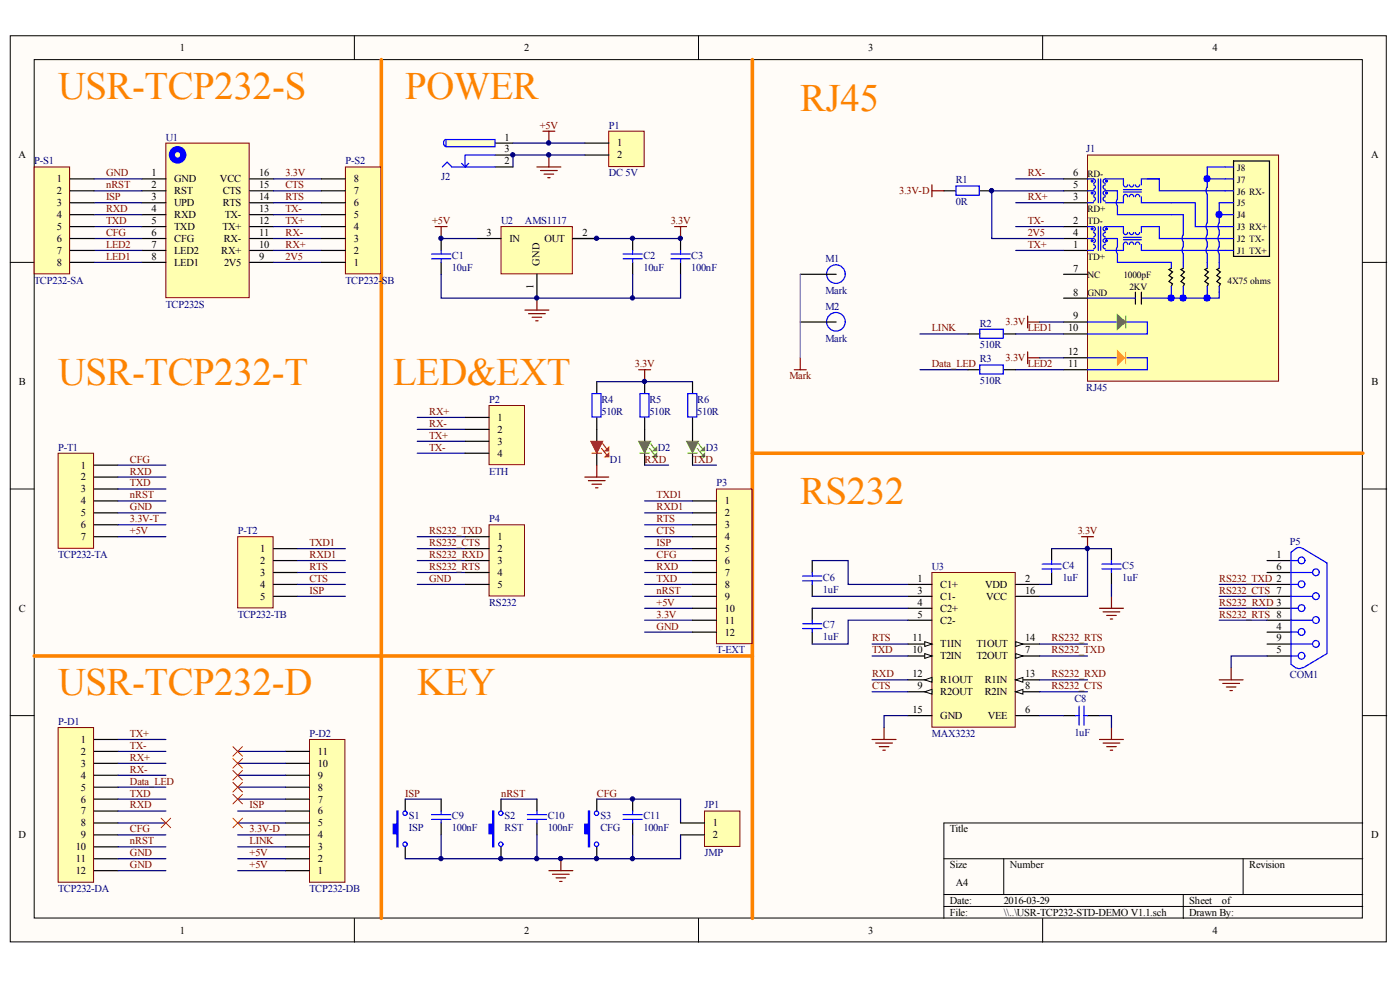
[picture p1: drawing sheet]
<svg xmlns="http://www.w3.org/2000/svg" width="288mm" height="202mm" viewBox="0 0 288 202" stroke-linecap="round" stroke-linejoin="round" font-family="sans-serif">
<defs><g id="words">
<g font-size="8" fill="#fd8300">
<text x="12" y="20.3">USR-TCP232-S</text>
<text x="83.3" y="20.3">POWER</text>
<text x="164.5" y="22.7">RJ45</text>
<text x="12" y="79.1">USR-TCP232-T</text>
<text x="80.9" y="79.1">LED&amp;EXT</text>
<text x="164.5" y="103.6">RS232</text>
<text x="12" y="142.8">USR-TCP232-D</text>
<text x="85.8" y="142.8">KEY</text>
</g>
<g font-size="2.2">
<text x="37" y="10.5">1</text>
<text x="107.8" y="10.5">2</text>
<text x="178.5" y="10.5">3</text>
<text x="249.3" y="10.5">4</text>
<text x="103.8" y="28.9">1</text>
<text x="3.8" y="32.5">A</text>
<text x="103.8" y="31.3">3</text>
<text x="103.8" y="33.8">2</text>
<text x="126.9" y="30.1">1</text>
<text x="126.9" y="32.5">2</text>
<text x="281.9" y="32.5">A</text>
<text x="11.7" y="37.4">1</text>
<text x="11.7" y="39.9">2</text>
<text x="31.1" y="36.2">1</text>
<text x="31.1" y="38.7">2</text>
<text x="31.1" y="41.1">3</text>
<text x="35.8" y="37.4">GND</text>
<text x="35.8" y="39.9">RST</text>
<text x="45.2" y="37.4">VCC</text>
<text x="45.8" y="39.9">CTS</text>
<text x="53.3" y="41.1">14</text>
<text x="53.3" y="38.7">15</text>
<text x="53.3" y="36.2">16</text>
<text x="72.7" y="39.9">7</text>
<text x="72.7" y="37.4">8</text>
<text x="220.6" y="36.2">6</text>
<text x="220.6" y="38.7">5</text>
<text x="220.6" y="41.1">3</text>
<text x="11.7" y="42.3">3</text>
<text x="11.7" y="44.8">4</text>
<text x="11.7" y="47.2">5</text>
<text x="31.1" y="43.6">4</text>
<text x="31.1" y="46">5</text>
<text x="35.8" y="42.3">UPD</text>
<text x="35.8" y="44.8">RXD</text>
<text x="35.8" y="47.2">TXD</text>
<text x="45.7" y="47.2">TX+</text>
<text x="45.8" y="42.3">RTS</text>
<text x="46.2" y="44.8">TX-</text>
<text x="53.3" y="46">12</text>
<text x="53.3" y="43.6">13</text>
<text x="72.7" y="47.2">4</text>
<text x="72.7" y="44.8">5</text>
<text x="72.7" y="42.3">6</text>
<text x="220.6" y="46">2</text>
<text x="11.7" y="49.7">6</text>
<text x="11.7" y="52.1">7</text>
<text x="31.1" y="48.5">6</text>
<text x="31.1" y="50.9">7</text>
<text x="31.1" y="53.4">8</text>
<text x="35.8" y="49.7">CFG</text>
<text x="35.8" y="52.1">LED2</text>
<text x="45.5" y="52.1">RX+</text>
<text x="46" y="49.7">RX-</text>
<text x="53.3" y="53.4">9</text>
<text x="53.3" y="50.9">10</text>
<text x="53.3" y="48.5">11</text>
<text x="72.7" y="52.1">2</text>
<text x="72.7" y="49.7">3</text>
<text x="100" y="48.5">3</text>
<text x="104.7" y="49.7">IN</text>
<text x="111.9" y="49.7">OUT</text>
<text x="119.8" y="48.5">2</text>
<text x="220.6" y="48.5">4</text>
<text x="220.6" y="50.9">1</text>
<text x="11.7" y="54.6">8</text>
<text x="35.8" y="54.6">LED1</text>
<text x="46.1" y="54.6">2V5</text>
<text x="72.7" y="54.6">1</text>
<text x="220.6" y="55.8">7</text>
<text x="220.6" y="60.7">8</text>
<text x="220.6" y="65.6">9</text>
<text x="219.6" y="68.1">10</text>
<text x="219.6" y="73">12</text>
<text x="219.6" y="75.4">11</text>
<text x="3.9" y="79.1">B</text>
<text x="282" y="79.1">B</text>
<text x="102.3" y="86.4">1</text>
<text x="102.3" y="88.9">2</text>
<text x="102.3" y="91.4">3</text>
<text x="102.3" y="93.8">4</text>
<text x="16.6" y="96.3">1</text>
<text x="16.6" y="98.7">2</text>
<text x="16.6" y="101.2">3</text>
<text x="16.6" y="103.6">4</text>
<text x="16.6" y="106.1">5</text>
<text x="149" y="103.6">1</text>
<text x="149" y="106.1">2</text>
<text x="16.6" y="108.5">6</text>
<text x="16.6" y="111">7</text>
<text x="53.5" y="113.4">1</text>
<text x="102.3" y="111">1</text>
<text x="102.3" y="113.4">2</text>
<text x="149" y="108.5">3</text>
<text x="149" y="111">4</text>
<text x="149" y="113.4">5</text>
<text x="53.5" y="115.9">2</text>
<text x="53.5" y="118.3">3</text>
<text x="102.3" y="115.9">3</text>
<text x="102.3" y="118.3">4</text>
<text x="149" y="115.9">6</text>
<text x="149" y="118.3">7</text>
<text x="188.6" y="119.5">1</text>
<text x="210.8" y="119.5">2</text>
<text x="262.5" y="114.6">1</text>
<text x="262.5" y="117.1">6</text>
<text x="3.9" y="125.7">C</text>
<text x="53.5" y="120.8">4</text>
<text x="53.5" y="123.2">5</text>
<text x="102.3" y="120.8">5</text>
<text x="149" y="120.8">8</text>
<text x="149" y="123.2">9</text>
<text x="149" y="125.7">10</text>
<text x="188.6" y="122">3</text>
<text x="188.6" y="124.4">4</text>
<text x="193.3" y="120.8">C1+</text>
<text x="193.3" y="123.2">C1-</text>
<text x="193.3" y="125.7">C2+</text>
<text x="202.6" y="120.8">VDD</text>
<text x="202.7" y="123.2">VCC</text>
<text x="210.8" y="122">16</text>
<text x="282" y="125.7">C</text>
<text x="149" y="128.1">11</text>
<text x="149" y="130.6">12</text>
<text x="187.6" y="131.8">11</text>
<text x="188.6" y="126.9">5</text>
<text x="193.3" y="128.1">C2-</text>
<text x="210.8" y="131.8">14</text>
<text x="262.5" y="129.3">4</text>
<text x="262.5" y="131.8">9</text>
<text x="187.6" y="134.2">10</text>
<text x="193.3" y="135.5">T2IN</text>
<text x="193.3" y="133">T1IN</text>
<text x="200.8" y="135.5">T2OUT</text>
<text x="200.8" y="133">T1OUT</text>
<text x="210.8" y="134.2">7</text>
<text x="262.5" y="134.2">5</text>
<text x="187.6" y="139.1">12</text>
<text x="188.6" y="141.6">9</text>
<text x="193.3" y="142.8">R2OUT</text>
<text x="193.3" y="140.4">R1OUT</text>
<text x="202.5" y="142.8">R2IN</text>
<text x="202.5" y="140.4">R1IN</text>
<text x="210.8" y="141.6">8</text>
<text x="210.8" y="139.1">13</text>
<text x="187.6" y="146.5">15</text>
<text x="193.3" y="147.7">GND</text>
<text x="203.1" y="147.7">VEE</text>
<text x="210.8" y="146.5">6</text>
<text x="16.6" y="152.6">1</text>
<text x="16.6" y="155.1">2</text>
<text x="65.4" y="155.1">11</text>
<text x="16.6" y="157.5">3</text>
<text x="16.6" y="160">4</text>
<text x="65.4" y="160">9</text>
<text x="65.4" y="157.5">10</text>
<text x="16.6" y="162.4">5</text>
<text x="16.6" y="164.9">6</text>
<text x="16.6" y="167.3">7</text>
<text x="65.4" y="167.3">6</text>
<text x="65.4" y="164.9">7</text>
<text x="65.4" y="162.4">8</text>
<text x="3.8" y="172.2">D</text>
<text x="16.6" y="169.8">8</text>
<text x="16.6" y="172.2">9</text>
<text x="65.4" y="172.2">4</text>
<text x="65.4" y="169.8">5</text>
<text x="146.6" y="169.8">1</text>
<text x="146.6" y="172.2">2</text>
<text x="195.3" y="171">Title</text>
<text x="281.9" y="172.2">D</text>
<text x="15.6" y="174.7">10</text>
<text x="15.6" y="177.1">11</text>
<text x="15.6" y="179.6">12</text>
<text x="65.4" y="179.6">1</text>
<text x="65.4" y="177.1">2</text>
<text x="65.4" y="174.7">3</text>
<text x="195.3" y="178.3">Size</text>
<text x="207.6" y="178.3">Number</text>
<text x="256.8" y="178.3">Revision</text>
<text x="195.3" y="185.7">Date:</text>
<text x="196.5" y="182">A4</text>
<text x="206.4" y="185.7">2016-03-29</text>
<text x="244.5" y="185.7">Sheet</text>
<text x="251.3" y="185.7">of</text>
<text x="37" y="191.8">1</text>
<text x="107.8" y="191.8">2</text>
<text x="178.5" y="191.8">3</text>
<text x="195.3" y="188.1">File:</text>
<text x="206.4" y="188.1">\\..\USR-TCP232-STD-DEMO V1.1.sch</text>
<text x="244.5" y="188.1">Drawn By:</text>
<text x="249.3" y="191.8">4</text>
</g>
<g font-size="2.2" fill="#000080">
<text x="34.1" y="28.9">U1</text>
<text x="125.2" y="26.4">P1</text>
<text x="7" y="33.8">P-S1</text>
<text x="71" y="33.8">P-S2</text>
<text x="223.4" y="31.3">J1</text>
<text x="90.7" y="37">J2</text>
<text x="125.2" y="36.2">DC 5V</text>
<text x="196.5" y="37.7">R1</text>
<text x="103" y="46">U2</text>
<text x="107.9" y="46">AMS1117</text>
<text x="196.5" y="42.1">0R</text>
<text x="92.9" y="53.1">C1</text>
<text x="132.3" y="53.1">C2</text>
<text x="142.2" y="53.1">C3</text>
<text x="169.7" y="53.9">M1</text>
<text x="7" y="58.3">TCP232-SA</text>
<text x="71" y="58.3">TCP232-</text>
<text x="78.5" y="58.3">SB</text>
<text x="92.9" y="55.6">10uF</text>
<text x="132.3" y="55.6">10uF</text>
<text x="142.2" y="55.6">100nF</text>
<text x="34.1" y="63.2">TCP232S</text>
<text x="169.7" y="60.5">Mark</text>
<text x="169.7" y="63.7">M2</text>
<text x="169.7" y="70.3">Mark</text>
<text x="201.5" y="67.1">R2</text>
<text x="201.5" y="71.5">510R</text>
<text x="201.5" y="74.4">R3</text>
<text x="100.6" y="82.8">P2</text>
<text x="123.7" y="82.8">R4</text>
<text x="133.5" y="82.8">R5</text>
<text x="143.4" y="82.8">R6</text>
<text x="201.5" y="78.9">510R</text>
<text x="223.4" y="80.3">RJ45</text>
<text x="123.7" y="85.2">510R</text>
<text x="133.5" y="85.2">510R</text>
<text x="143.4" y="85.2">510R</text>
<text x="12" y="92.6">P-T1</text>
<text x="125.4" y="95">D1</text>
<text x="135.3" y="92.6">D2</text>
<text x="145.1" y="92.6">D3</text>
<text x="100.6" y="97.5">ETH</text>
<text x="147.3" y="99.9">P3</text>
<text x="100.6" y="107.3">P4</text>
<text x="48.9" y="109.7">P-T2</text>
<text x="265.2" y="111.9">P5</text>
<text x="12" y="114.6">TCP232-TA</text>
<text x="169.2" y="119.3">C6</text>
<text x="191.6" y="117.1">U3</text>
<text x="218.4" y="116.8">C4</text>
<text x="218.4" y="119.3">1uF</text>
<text x="230.8" y="116.8">C5</text>
<text x="230.8" y="119.3">1uF</text>
<text x="100.6" y="124.4">RS232</text>
<text x="169.2" y="121.7">1uF</text>
<text x="48.9" y="126.9">TCP232-TB</text>
<text x="169.2" y="129.1">C7</text>
<text x="169.2" y="131.5">1uF</text>
<text x="147.3" y="134.2">T-EXT</text>
<text x="265.2" y="139.4">COM1</text>
<text x="12" y="148.9">P-D1</text>
<text x="220.9" y="144.3">C8</text>
<text x="63.6" y="151.4">P-D2</text>
<text x="191.6" y="151.4">MAX3232</text>
<text x="220.9" y="151.1">1uF</text>
<text x="144.9" y="166.1">JP1</text>
<text x="84.1" y="168.3">S1</text>
<text x="84.1" y="170.7">ISP</text>
<text x="92.9" y="168.3">C9</text>
<text x="92.9" y="170.7">100nF</text>
<text x="103.8" y="168.3">S2</text>
<text x="103.8" y="170.7">RST</text>
<text x="112.6" y="168.3">C10</text>
<text x="112.6" y="170.7">100nF</text>
<text x="123.4" y="168.3">S3</text>
<text x="123.4" y="170.7">CFG</text>
<text x="132.3" y="168.3">C11</text>
<text x="132.3" y="170.7">100nF</text>
<text x="144.9" y="175.9">JMP</text>
<text x="12" y="183.2">TCP232-DA</text>
<text x="63.6" y="183.2">TCP232-DB</text>
</g>
<g font-size="2.2" fill="#800000">
<text x="111" y="26.4">+5V</text>
<text x="21.8" y="36.2">GND</text>
<text x="21.8" y="38.7">nRST</text>
<text x="21.8" y="41.1">ISP</text>
<text x="58.7" y="41.1">RTS</text>
<text x="58.7" y="38.7">CTS</text>
<text x="58.7" y="36.2">3.3V</text>
<text x="184.9" y="39.9">3.3V-D</text>
<text x="211.3" y="41.1">RX+</text>
<text x="211.3" y="36.2">RX-</text>
<text x="21.8" y="43.6">RXD</text>
<text x="21.8" y="46">TXD</text>
<text x="58.7" y="46">TX+</text>
<text x="58.7" y="43.6">TX-</text>
<text x="88.9" y="46">+5V</text>
<text x="137.9" y="46">3.3V</text>
<text x="211.3" y="46">TX-</text>
<text x="21.8" y="48.5">CFG</text>
<text x="21.8" y="50.9">LED2</text>
<text x="21.8" y="53.4">LED1</text>
<text x="58.7" y="50.9">RX+</text>
<text x="58.7" y="48.5">RX-</text>
<text x="58.7" y="53.4">2V5</text>
<text x="211.3" y="50.9">TX+</text>
<text x="211.3" y="48.5">2V5</text>
<text x="191.6" y="68.1">LINK</text>
<text x="206.8" y="66.8">3.3V</text>
<text x="211.3" y="68.1">LED1</text>
<text x="130.5" y="75.4">3.3V</text>
<text x="162.3" y="77.9">Mark</text>
<text x="191.6" y="75.4">Data_LED</text>
<text x="206.8" y="74.2">3.3V</text>
<text x="211.3" y="75.4">LED2</text>
<text x="88.3" y="85.2">RX+</text>
<text x="88.3" y="87.7">RX-</text>
<text x="26.7" y="95">CFG</text>
<text x="88.3" y="90.1">TX+</text>
<text x="88.3" y="92.6">TX-</text>
<text x="132.6" y="95">RXD</text>
<text x="142.4" y="95">TXD</text>
<text x="26.7" y="99.9">TXD</text>
<text x="26.7" y="97.5">RXD</text>
<text x="26.7" y="102.4">nRST</text>
<text x="26.7" y="104.8">GND</text>
<text x="26.7" y="107.3">3.3V-T</text>
<text x="135" y="107.3">RTS</text>
<text x="135" y="104.8">RXD1</text>
<text x="135" y="102.4">TXD1</text>
<text x="26.7" y="109.7">+5V</text>
<text x="63.6" y="112.2">TXD1</text>
<text x="88.3" y="109.7">RS232_TXD</text>
<text x="88.3" y="112.2">RS232_CTS</text>
<text x="135" y="112.2">ISP</text>
<text x="135" y="109.7">CTS</text>
<text x="221.6" y="109.7">3.3V</text>
<text x="63.6" y="117.1">RTS</text>
<text x="63.6" y="119.5">CTS</text>
<text x="63.6" y="114.6">RXD1</text>
<text x="88.3" y="119.5">GND</text>
<text x="88.3" y="114.6">RS232_RXD</text>
<text x="88.3" y="117.1">RS232_RTS</text>
<text x="135" y="114.6">CFG</text>
<text x="135" y="119.5">TXD</text>
<text x="135" y="117.1">RXD</text>
<text x="250.7" y="119.5">RS232_TXD 2</text>
<text x="63.6" y="122">ISP</text>
<text x="135" y="122">nRST</text>
<text x="135" y="124.4">+5V</text>
<text x="250.7" y="124.4">RS232_RXD 3</text>
<text x="250.7" y="122">RS232_CTS 7</text>
<text x="135" y="126.9">3.3V</text>
<text x="135" y="129.3">GND</text>
<text x="179.3" y="131.8">RTS</text>
<text x="216.2" y="131.8">RS232_RTS</text>
<text x="250.7" y="126.9">RS232_RTS 8</text>
<text x="179.3" y="134.2">TXD</text>
<text x="216.2" y="134.2">RS232_TXD</text>
<text x="179.3" y="139.1">RXD</text>
<text x="179.3" y="141.6">CTS</text>
<text x="216.2" y="141.6">RS232_CTS</text>
<text x="216.2" y="139.1">RS232_RXD</text>
<text x="26.7" y="151.4">TX+</text>
<text x="26.7" y="153.8">TX-</text>
<text x="26.7" y="156.3">RX+</text>
<text x="26.7" y="158.7">RX-</text>
<text x="26.7" y="161.2">Data_LED</text>
<text x="26.7" y="163.6">TXD</text>
<text x="26.7" y="166.1">RXD</text>
<text x="51.3" y="166.1">ISP</text>
<text x="83.3" y="163.6">ISP</text>
<text x="103" y="163.6">nRST</text>
<text x="122.7" y="163.6">CFG</text>
<text x="26.7" y="171">CFG</text>
<text x="26.7" y="173.4">nRST</text>
<text x="51.3" y="173.4">LINK</text>
<text x="51.3" y="171">3.3V-D</text>
<text x="26.7" y="175.9">GND</text>
<text x="26.7" y="178.3">GND</text>
<text x="51.3" y="178.3">+5V</text>
<text x="51.3" y="175.9">+5V</text>
</g>
<g font-size="2.1">
<text x="109.7" y="59.4" transform="rotate(-90 109.7 59.4)">1</text>
<text x="110.9" y="54.6" transform="rotate(-90 110.9 54.6)">GND</text>
</g>
<g font-size="1.9">
<text x="254.4" y="35.1">J8</text>
<text x="223.6" y="36.3">RD-</text>
<text x="254.4" y="37.5">J7</text>
<text x="254.4" y="40">J6 RX-</text>
<text x="223.6" y="43.6">RD+</text>
<text x="223.6" y="46.1">TD-</text>
<text x="254.4" y="42.4">J5</text>
<text x="254.4" y="44.9">J4</text>
<text x="254.4" y="47.3">J3 RX+</text>
<text x="223.6" y="53.4">TD+</text>
<text x="254.4" y="49.8">J2 TX-</text>
<text x="254.4" y="52.2">J1 TX+</text>
<text x="223.6" y="57.1">NC</text>
<text x="231" y="57.1">1000pF</text>
<text x="232.2" y="59.6">2KV</text>
<text x="252.4" y="58.3">4X75 ohms</text>
<text x="223.6" y="60.8">GND</text>
</g>
</g></defs>
<g fill="#fffcf8" stroke="#000" stroke-width=".21">
<path d="M2.1 7.3h282.9v186.2h-282.9z"/>
<path d="M7 12.2h273.1v176.4h-273.1z"/>
</g>
<g fill="none" stroke="#000" stroke-width=".21">
<path d="M72.9 7.3v4.9M143.6 7.3v4.9M214.4 7.3v4.9M2.1 53.9h4.9M280.2 53.9h4.9M2.1 100.5h4.9M280.2 100.5h4.9M2.1 147h4.9M280.2 147h4.9M194.1 176.4h86.1M206.4 176.4v7.4M255.6 176.4v7.4"/>
<path d="M280.2 169.1h-86.1v19.6M72.9 188.7v4.9M143.6 188.7v4.9M194.1 183.8h86.1M194.1 186.2h86.1M214.4 188.7v4.9M243.3 183.8v4.9"/>
</g>
<path d="M154.7 12.2v176.5M7 134.8h147.7" fill="none" stroke="#fd8300" stroke-width=".74"/>
<path d="M12 149.5h7.2v31.7h-7.2z" fill="#ffffb0" stroke="#800000" stroke-width=".21"/>
<path d="M19.3 151.9h5M19.3 154.4h5M19.3 156.8h5M19.3 159.3h5M19.3 161.7h5M19.3 164.2h5M19.3 166.6h5M19.3 169.1h5M19.3 171.5h5M19.3 174h5M19.3 176.4h5M19.3 178.9h5" fill="none" stroke="#000" stroke-width=".25"/>
<path d="M63.6 151.9h7.3v29.3h-7.3z" fill="#ffffb0" stroke="#800000" stroke-width=".21"/>
<path d="M58.7 159.3h4.9M58.7 156.8h4.9M58.7 154.4h4.9M58.7 178.9h4.9M58.7 176.4h4.9M58.7 174h4.9M58.7 171.5h4.9M58.7 169.1h4.9M58.7 166.6h4.9M58.7 164.2h4.9M58.7 161.7h4.9" fill="none" stroke="#000" stroke-width=".25"/>
<g fill="none" stroke="#000080" stroke-width=".25">
<path d="M24.3 151.9h9.8M24.3 154.4h9.8M24.3 156.8h9.8M24.3 159.3h9.8M48.9 154.4h9.8M48.9 156.8h9.8M48.9 159.3h9.8M24.3 161.7h9.8M24.3 164.2h9.8M24.3 166.6h9.8M24.3 169.1h9.8M24.3 171.5h9.8"/>
<path d="M24.3 174h9.8M24.3 176.4h9.8M24.3 178.9h9.8M48.9 161.7h9.8M48.9 164.2h9.8M48.9 166.6h9.8M48.9 169.1h9.8M48.9 171.5h9.8M48.9 174h9.8M48.9 176.4h9.8M48.9 178.9h9.8"/>
</g>
<path d="M47.9 158.3l2 1.9M47.9 155.8l2 2M47.9 153.4l2 1.9M49.9 158.3l-2 1.9M49.9 155.8l-2 2M49.9 153.4l-2 1.9M47.9 168.1l2 1.9M47.9 163.2l2 1.9M47.9 160.7l2 2M49.9 168.1l-2 1.9M49.9 163.2l-2 1.9M49.9 160.7l-2 2" fill="none" stroke="#f00" stroke-width=".21"/>
<path d="M34.1 29.4h17.1v31.8h-17.1z" fill="#ffffb0" stroke="#800000" stroke-width=".21"/>
<g fill="none" stroke="#000" stroke-width=".25">
<path d="M29.2 36.7h4.9M29.2 39.2h4.9M51.3 36.7h5M51.3 39.2h5M29.2 41.6h4.9M29.2 44.1h4.9M29.2 46.6h4.9M29.2 49h4.9M29.2 51.5h4.9M29.2 53.9h4.9M51.3 41.6h5M51.3 44.1h5"/>
<path d="M51.3 46.6h5M51.3 49h5M51.3 51.5h5M51.3 53.9h5"/>
</g>
<circle cx="36.5" cy="31.8" r="1.19" fill="none" stroke="#00f" stroke-width="1.2"/>
<path d="M12 93.1h7.2v19.5h-7.2z" fill="#ffffb0" stroke="#800000" stroke-width=".21"/>
<path d="M19.3 95.6h5M19.3 98h5M19.3 100.5h5M19.3 102.9h5M19.3 105.4h5M19.3 107.8h5M19.3 110.3h5" fill="none" stroke="#000" stroke-width=".25"/>
<g fill="none" stroke="#000080" stroke-width=".25">
<path d="M19.3 36.7h9.9M19.3 39.2h9.9M56.3 36.7h9.8M56.3 39.2h9.8M19.3 44.1h9.9M19.3 46.6h9.9M19.3 49h9.9M19.3 41.6h9.9M19.3 51.5h9.9M19.3 53.9h9.9M56.3 44.1h9.8M56.3 46.6h9.8"/>
<path d="M56.3 49h9.8M56.3 41.6h9.8M56.3 51.5h9.8M56.3 53.9h9.8M24.3 95.6h9.8M24.3 98h9.8M24.3 100.5h9.8M24.3 102.9h9.8M24.3 105.4h9.8M24.3 110.3h9.8M24.3 107.8h9.8"/>
</g>
<path d="M223.6 31.8h39.3v46.5h-39.3z" fill="#ffffb0" stroke="#800000" stroke-width=".21"/>
<g fill="none" stroke="#000" stroke-width=".25">
<path d="M194.1 39.2h2.4M201.5 39.2h2.4M218.7 36.7h4.9M218.7 39.2h4.9M253.6 33.1h7.4v19.6h-7.4zM218.7 41.6h4.9M218.7 46.6h4.9M218.7 49h4.9M218.7 51.5h4.9M218.7 56.4h4.9M240.8 55.1l-.4 .3 .7 .5-.7 .7 .7 .5-.7 .7 .7 .5-.3 .5M243.3 55.1l-.5 .3 .8 .5-.8 .7 .8 .5-.8 .7 .8 .5-.3 .5"/>
<path d="M248.2 55.1l-.5 .3 .8 .5-.8 .7 .8 .5-.8 .7 .8 .5-.3 .5M250.7 55.1l-.5 .3 .7 .5-.7 .7 .7 .5-.7 .7 .7 .5-.2 .5M218.7 61.3h4.9M218.7 66.2h4.9M218.7 68.6h4.9M218.7 73.5h4.9M218.7 76h4.9M233.5 60v2.5M234.7 60v2.5"/>
</g>
<g fill="none" stroke="#00f" stroke-width=".25">
<path d="M196.5 38.2h4.9v1.9h-4.9zM223.6 36.7l1.2 .1a.45 .45 0 0 1 .4 .4 .45 .45 0 0 1-.4 .5M223.6 39.2h1.2a.45 .45 0 0 1 .4 .5 .45 .45 0 0 1-.4 .4M224.8 38a.45 .45 0 0 1 .4 .4 .45 .45 0 0 1-.4 .5M225.8 36.7v4.9M226.3 36.7v4.9M227.3 37.7a.45 .45 0 0 1-.5-.5 .45 .45 0 0 1 .5-.4l3.7-.1v1.3a.44 .44 0 0 0 .4 .4 .44 .44 0 0 0 .5-.4M227.3 38a.45 .45 0 0 0-.5 .4 .45 .45 0 0 0 .5 .5M231 39h3.7M231 39.4h3.7M233.1 38a.44 .44 0 0 1-.4 .4 .44 .44 0 0 1-.5-.4M234.3 38a.44 .44 0 0 1-.4 .4 .44 .44 0 0 1-.4-.4"/>
<path d="M235.9 36.7h2.5v2.5h15.2M238.4 36.7h-3.7v1.3M248.2 36.7h5.4M253.6 34.3h-5.4v4.2a1.27 1.27 0 0 0 0 1.4v5.9a1.19 1.19 0 0 0 .1 1.5l-.1 1a1.16 1.16 0 0 0 .1 1.4M223.6 46.6h1.2a.45 .45 0 0 1 .4 .4 .45 .45 0 0 1-.4 .5M223.6 49h1.2a.44 .44 0 0 1 .4 .4 .44 .44 0 0 1-.4 .5M223.6 41.6h1.2M223.6 51.5h1.2M224.8 40.4a.45 .45 0 0 1 .4 .5 .45 .45 0 0 1-.4 .4M224.8 47.8a.45 .45 0 0 1 .4 .4 .45 .45 0 0 1-.4 .5M224.8 50.2a.45 .45 0 0 1 .4 .5 .45 .45 0 0 1-.4 .4M225.8 46.6v4.9"/>
<path d="M226.3 46.6v4.9M227.3 49.9a.44 .44 0 0 1-.5-.5 .44 .44 0 0 1 .5-.4h2.5v1.7M227.3 40.1a.45 .45 0 0 1-.5-.5 .45 .45 0 0 1 .5-.4h2.5v1.7a1.16 1.16 0 0 0 0 1.5M227.3 47.5a.45 .45 0 0 1-.5-.5 .45 .45 0 0 1 .5-.4h3.7v1.2a.44 .44 0 0 0 .4 .4 .44 .44 0 0 0 .5-.4M227.3 40.4a.45 .45 0 0 0-.5 .5 .45 .45 0 0 0 .5 .4M227.3 47.8a.45 .45 0 0 0-.5 .4 .45 .45 0 0 0 .5 .5M227.3 50.2a.45 .45 0 0 0-.5 .5 .45 .45 0 0 0 .5 .4M229.8 50.7a1.19 1.19 0 0 0 0 1.5v1.7h11v1.2M229.8 42.4v1.7h13.5v4.2a1.16 1.16 0 0 0 0 1.4M231 48.8h3.7M231 49.2h3.7M231.9 40.4a.44 .44 0 0 0-.5-.5 .44 .44 0 0 0-.4 .5v1.2h-3.7"/>
<path d="M231.9 50.2a.44 .44 0 0 0-.5-.5 .44 .44 0 0 0-.4 .5v1.3h-3.7M233.1 40.4a.44 .44 0 0 0-.4-.5 .44 .44 0 0 0-.5 .5M233.1 47.8a.44 .44 0 0 1-.4 .4 .44 .44 0 0 1-.5-.4M233.1 50.2a.44 .44 0 0 0-.4-.5 .44 .44 0 0 0-.5 .5M234.3 40.4a.44 .44 0 0 0-.4-.5 .44 .44 0 0 0-.4 .5M234.3 47.8a.44 .44 0 0 1-.4 .4 .44 .44 0 0 1-.4-.4M234.3 50.2a.44 .44 0 0 0-.4-.5 .44 .44 0 0 0-.4 .5M234.7 40.4v1.2h11.1v5h7.8M234.7 50.2v1.3h18.9M234.7 47.8v-1.2h3.7v2.4h15.2M240.8 58.8v2.5M243.3 50.7a1.19 1.19 0 0 0 0 1.5"/>
<path d="M243.3 49.7v1M243.3 52.2v2.9M243.3 58.8v2.5M248.2 50.7a1.19 1.19 0 0 0 .1 1.5l-.1 2.9M248.2 49.7v1M248.2 58.8v2.5M250.7 50.7a1.19 1.19 0 0 0 0 1.5v2.9M250.7 58.8v2.5h-16M250.7 44.1h2.9M250.7 49.7v1M253.6 41.6h-2.9v4.2a1.19 1.19 0 0 0 0 1.5v1a1.16 1.16 0 0 0 0 1.4M223.6 61.3h9.9"/>
<path d="M223.6 66.2h5.9M223.6 73.5h5.9M231.7 73.5h4.2v2.5h-12.3M231.7 66.2h4.2v2.4h-12.3"/>
</g>
<g fill="#00f" stroke="#00f" stroke-width=".21">
<circle cx="224.5" cy="37.2" r=".2"/>
<circle cx="224.5" cy="39.7" r=".2"/>
<circle cx="227.5" cy="37.2" r=".2"/>
<circle cx="227.5" cy="39.7" r=".2"/>
<circle cx="224.5" cy="47" r=".2"/>
<circle cx="224.5" cy="49.5" r=".2"/>
<circle cx="227.5" cy="47" r=".2"/>
<circle cx="227.5" cy="49.5" r=".2"/>
</g>
<g fill="none" stroke="#00f" stroke-width="1.2">
<circle cx="248.2" cy="36.7" r=".1"/>
<circle cx="250.6" cy="44.1" r=".1"/>
<circle cx="240.8" cy="61.2" r=".1"/>
<circle cx="243.3" cy="61.2" r=".1"/>
<circle cx="248.2" cy="61.2" r=".1"/>
</g>
<path d="M229.8 64.7l1.7 1.5-1.7 1.4z" fill="#0f0" stroke="#0f0" stroke-width=".25"/>
<path d="M229.8 72l1.4 1.5-1.4 1.5z" fill="#fe0" stroke="#fe0" stroke-width=".25"/>
<path d="M231.5 64.9v2.5" fill="none" stroke="#0f0" stroke-width=".25"/>
<path d="M231.5 72.3v2.4" fill="none" stroke="#fe0" stroke-width=".25"/>
<path d="M191.6 38v2.4M191.6 39.2h2.5M211.3 64.9v2.5M211.3 72.3v2.4M211.3 66.2h2.5M211.3 73.5h2.5" fill="none" stroke="#800000" stroke-width=".25"/>
<path d="M208.8 36.7h9.9M218.7 39.2h-14.8v9.8h14.8M208.8 46.6h9.9M208.8 51.5h9.9M208.8 41.6h9.9M208.8 76h9.9M208.8 68.6h9.9M213.8 73.5h4.9M213.8 66.2h4.9" fill="none" stroke="#000080" stroke-width=".25"/>
<path d="M191.6 117.6h17.2v31.8h-17.2z" fill="#ffffb0" stroke="#800000" stroke-width=".21"/>
<path d="M186.7 120.1h4.9M186.7 122.5h4.9M186.7 125h4.9M186.7 127.4h4.9M208.8 120.1h5M208.8 134.8h5M208.8 147h5" fill="none" stroke="#000" stroke-width=".25"/>
<path d="M208.8 134.3l1.5 .5-1.5 .4z" fill="#fffcf8" stroke="#000" stroke-width=".21"/>
<path d="M208.8 142.1h5" fill="none" stroke="#000" stroke-width=".25"/>
<path d="M208.8 142.1l1.5-.5v1z" fill="#fffcf8" stroke="#000" stroke-width=".21"/>
<path d="M186.7 142.1h4.9" fill="none" stroke="#000" stroke-width=".25"/>
<path d="M190.1 142.1l1.5-.5v1z" fill="#fffcf8" stroke="#000" stroke-width=".21"/>
<path d="M186.7 134.8h4.9" fill="none" stroke="#000" stroke-width=".25"/>
<path d="M190.1 134.3l1.5 .5-1.5 .4z" fill="#fffcf8" stroke="#000" stroke-width=".21"/>
<path d="M186.7 132.3h4.9" fill="none" stroke="#000" stroke-width=".25"/>
<path d="M190.1 131.8l1.5 .5-1.5 .5z" fill="#fffcf8" stroke="#000" stroke-width=".21"/>
<path d="M186.7 139.7h4.9" fill="none" stroke="#000" stroke-width=".25"/>
<path d="M190.1 139.7l1.5-.5v.9z" fill="#fffcf8" stroke="#000" stroke-width=".21"/>
<path d="M208.8 139.7h5" fill="none" stroke="#000" stroke-width=".25"/>
<path d="M208.8 139.7l1.5-.5v.9z" fill="#fffcf8" stroke="#000" stroke-width=".21"/>
<path d="M208.8 132.3h5" fill="none" stroke="#000" stroke-width=".25"/>
<path d="M208.8 131.8l1.5 .5-1.5 .5z" fill="#fffcf8" stroke="#000" stroke-width=".21"/>
<g fill="none" stroke="#000" stroke-width=".25">
<path d="M167 115.2v2.4M216.2 112.7v2.5M216.2 117.6v2.5M228.5 112.7v2.5M228.5 117.6v2.5M260.5 115.2h5M260.5 117.6h5M167 120.1v2.4M167 125v2.4M167 129.9v2.4M208.8 122.5h5M260.5 122.5h5"/>
<path d="M260.5 120.1h5M260.5 125h5M260.5 127.4h5M260.5 129.9h5M260.5 132.3h5M260.5 134.8h5M186.7 147h4.9M218.7 147h2.5M223.6 147h2.5"/>
</g>
<g fill="none" stroke="#00f" stroke-width=".25">
<path d="M165 118.3h4M165 119.3h4M167 117.6v.7M167 119.3v.8M214.3 115.9h3.9M214.3 116.9h3.9M216.2 115.2v.7M216.2 116.9v.7M226.6 115.9h3.9M226.6 116.9h3.9M228.5 115.2v.7M228.5 116.9v.7"/>
<path d="M265.5 117.6h4.4M265.5 115.2h1.4M266.4 112.7a1.18 1.18 0 0 1 1.5 0M266.4 112.7l-.9 .7v23.1l.9 .7M267.9 112.7l4.9 2.9v18.7l-4.9 2.9M165 128.1h4M165 129.1h4M167 127.4v.7M167 129.1v.8M265.5 134.8h1.4M265.5 132.3h4.4M265.5 129.9h1.4"/>
<path d="M265.5 127.4h4.4M265.5 125h1.4M265.5 122.5h4.4M265.5 120.1h1.4M267.8 137.1a1.19 1.19 0 0 1-1.3 .1M221.2 147h.7M221.9 145v4M222.9 145v4M222.9 147h.7"/>
<circle cx="267.6" cy="115.1" r=".69"/>
<circle cx="270.6" cy="117.6" r=".69"/>
<circle cx="267.6" cy="120" r=".69"/>
<circle cx="267.6" cy="124.9" r=".69"/>
<circle cx="267.6" cy="129.8" r=".69"/>
<circle cx="267.6" cy="134.7" r=".69"/>
<circle cx="270.6" cy="127.4" r=".69"/>
<circle cx="270.6" cy="122.5" r=".69"/>
<circle cx="270.6" cy="132.3" r=".69"/>
</g>
<g fill="none" stroke="#000080" stroke-width=".25">
<path d="M167 115.2h7.4v4.9h12.3M216.2 112.7h12.3M223.6 112.7v9.8h-9.8M167 125h19.7M167 122.5h19.7M179.3 134.8h7.4M179.3 132.3h7.4M179.3 139.7h7.4M186.7 127.4h-12.3v4.9h-7.4M213.8 120.1h2.4M213.8 134.8h9.8M213.8 132.3h9.8"/>
<path d="M213.8 139.7h9.8M228.5 120.1v2.4M250.7 120.1h9.8M250.7 125h9.8M250.7 122.5h9.8M250.7 127.4h9.8M260.5 134.8h-7.3v2.4M179.3 142.1h7.4M186.7 147h-4.9v2.5M213.8 142.1h9.8M213.8 147h4.9M226.1 147h2.4v2.5"/>
</g>
<g fill="none" stroke="#800000" stroke-width=".25">
<path d="M222.4 110.3h2.4M223.6 110.3v2.4M226.1 125h4.9M226.8 125.7h3.5M227.6 126.4h1.9M228.3 127.2h.5M228.5 122.5v2.5M250.7 139.7h4.9M253.2 137.2v2.5M179.3 151.9h4.9M180.1 152.6h3.4M180.8 153.4h2"/>
<path d="M181.5 154.1h.5M181.8 149.5v2.4M226.1 151.9h4.9M226.8 152.6h3.5M227.6 153.4h1.9M228.3 154.1h.5M228.5 149.5v2.4M251.4 140.4h3.5M252.2 141.1h1.9M252.9 141.9h.5"/>
</g>
<path d="M103 46.6h14.7v9.7h-14.7z" fill="#ffffb0" stroke="#800000" stroke-width=".21"/>
<g fill="none" stroke="#000" stroke-width=".25">
<path d="M101.8 29.4h3.7M101.8 31.8h3.7M101.8 34.3h3.7M90.7 49v2.5M90.7 53.9v2.5M98.1 49h4.9M110.4 56.4v4.9M117.8 49h4.9M130.1 49v2.5M130.1 53.9v2.5M139.9 49v2.5M139.9 53.9v2.5"/>
<path d="M122.7 78.4v2.5M132.6 78.4v2.5M142.4 78.4v2.5M199 76h2.5M206.4 76h2.4M122.7 85.8v4.9M122.7 93.1v2.5M132.6 85.8v4.9M132.6 93.1v2.5M142.4 85.8v4.9M142.4 93.1v2.5M103 164.2v2.4"/>
<path d="M103 174v2.4M110.4 164.2v2.4M110.4 169.1v2.4M122.7 164.2v2.4M122.7 174v2.4M130.1 164.2v2.4M130.1 169.1v2.4"/>
</g>
<g fill="none" stroke="#00f" stroke-width=".25">
<path d="M88.7 52.2h4M88.7 53.2h4M90.7 51.5v.7M90.7 53.2v.7M128.1 52.2h4M128.1 53.2h4M130.1 51.5v.7M130.1 53.2v.7M138 52.2h3.9M138 53.2h3.9M139.9 51.5v.7M139.9 53.2v.7"/>
<path d="M201.5 75h4.8v1.8h-4.8zM121.7 80.9h1.9v4.8h-1.9zM131.6 80.9h1.8v4.8h-1.8zM141.4 80.9h1.9v4.8h-1.9zM108.4 167.3h4M108.4 168.3h4M110.4 166.6v.7M110.4 168.3v.8M128.1 167.3h4M128.1 168.3h4M130.1 166.6v.7M130.1 168.3v.8"/>
<circle cx="103" cy="167.1" r=".45"/>
<circle cx="103" cy="173.4" r=".45"/>
<circle cx="122.7" cy="167.1" r=".45"/>
<circle cx="122.7" cy="173.4" r=".45"/>
</g>
<g fill="none" stroke="#000080" stroke-width=".25">
<path d="M90.7 56.4v4.9h49.2v-4.9M90.7 49h7.4M122.7 49h17.2M130.1 56.4v4.9M189.2 76h9.8M85.8 85.8h9.8M85.8 88.2h9.8M85.8 90.7h9.8M85.8 93.1h9.8M85.8 112.7h9.8M85.8 110.3h9.8M85.8 115.2h9.8"/>
<path d="M85.8 117.6h9.8M85.8 120.1h9.8M103 164.2h7.4M110.4 171.5v4.9M122.7 164.2h17.2v4.9"/>
</g>
<g fill="none" stroke="#800000" stroke-width=".25">
<path d="M89.5 46.6h2.4M90.7 46.6v2.4M138.7 46.6h2.5M139.9 46.6v2.4M107.9 63.7h5M108.7 64.4h3.4M109.4 65.2h2M110.2 65.9h.4M110.4 61.3v2.4M120.2 98h5M121 98.7h3.4M121.7 99.5h2"/>
<path d="M122.7 95.6v2.4M122.5 100.2h.5M112.9 178.9h4.9M113.6 179.6h3.4M115.3 176.4v2.5M114.3 180.3h2M115.1 181.1h.5"/>
</g>
<path d="M33.1 168.1l2 1.9M35.1 168.1l-2 1.9" fill="none" stroke="#f00" stroke-width=".21"/>
<path d="M131.6 93.1h1.9M133.5 92.1l1 1.2M133.8 91.1l.7 1M141.4 93.1h2M143.4 92.1l1 1.2M143.6 91.1l.8 1" fill="none" stroke="#0f0" stroke-width=".25"/>
<g fill="#0f0" stroke="#0f0" stroke-width=".21">
<path d="M141.2 90.7h2.4l-1.2 2.4z"/>
<path d="M131.3 90.7h2.5l-1.2 2.4z"/>
</g>
<g fill="#0f0" stroke="#0f0" stroke-width=".25">
<path d="M144.1 92.6l.8-.7v.7z"/>
<path d="M144.1 93.8l.8-.7v.7z"/>
<path d="M134.3 92.6l.7-.7v.7z"/>
<path d="M134.3 93.8l.7-.7v.7z"/>
</g>
<path d="M121.7 93.1h2M123.7 92.1l1 1.2M123.9 91.1l.8 1" fill="none" stroke="#f00" stroke-width=".25"/>
<path d="M121.5 90.7h2.4l-1.2 2.4z" fill="#f00" stroke="#f00" stroke-width=".21"/>
<g fill="#f00" stroke="#f00" stroke-width=".25">
<path d="M124.4 93.8l.8-.7v.7z"/>
<path d="M124.4 92.6l.8-.7v.7z"/>
</g>
<path d="M78.4 12.2v176.5" fill="none" stroke="#fd8300" stroke-width=".74"/>
<g fill="#00f" stroke="#00f" stroke-width=".25">
<path d="M101.3 166.6h.2v7.4h-.2v-2.7h-.7v-2h.7z" fill-rule="evenodd"/>
<path d="M121 166.6h.2v7.4h-.2v-2.7h-.8v-2h.8z" fill-rule="evenodd"/>
</g>
<path d="M91.7 28.7h10.1v1.4h-10.1z" fill-rule="evenodd" fill="#ffc" stroke="#00f" stroke-width=".25"/>
<path d="M91 34.3l.9-1 1 1h8.9M91.7 28.7a.73 .73 0 0 0-.5 .7 .73 .73 0 0 0 .5 .7M94.9 33.6l.7 .7M96.4 33.6l-.8 .7M101.8 31.8h-6.2v2.5" fill="none" stroke="#00f" stroke-width=".25"/>
<path d="M125.2 26.9h7.3v7.3h-7.3z" fill="#ffffb0" stroke="#800000" stroke-width=".21"/>
<path d="M120.2 29.4h5M120.2 31.8h5M199 68.6h2.5M206.4 68.6h2.4" fill="none" stroke="#000" stroke-width=".25"/>
<path d="M105.5 29.4h14.7M120.2 31.8h-14.7v2.5M189.2 68.6h9.8" fill="none" stroke="#000080" stroke-width=".25"/>
<path d="M110.4 34.3h4.9M111.1 35h3.5M111.6 26.9h2.5M111.9 35.8h1.9M112.6 36.5h.5M112.9 26.9v2.5M112.9 31.8v2.5" fill="none" stroke="#800000" stroke-width=".25"/>
<path d="M154.7 93.1h125.5" fill="none" stroke="#fd8300" stroke-width=".74"/>
<path d="M201.5 67.6h4.8v1.9h-4.8z" fill="none" stroke="#00f" stroke-width=".25"/>
<path d="M144.9 166.6h7.2v7.3h-7.2z" fill="#ffffb0" stroke="#800000" stroke-width=".21"/>
<path d="M83.3 164.2v2.4M83.3 174v2.4M90.7 164.2v2.4M90.7 169.1v2.4M139.9 169.1h5M139.9 171.5h5" fill="none" stroke="#000" stroke-width=".25"/>
<path d="M132.6 115.2h9.8M132.6 117.6h9.8M132.6 112.7h9.8M132.6 107.8h9.8M132.6 110.3h9.8M132.6 120.1h9.8M132.6 122.5h9.8M132.6 127.4h9.8M132.6 125h9.8M132.6 129.9h9.8M83.3 164.2h7.4M90.7 171.5v4.9" fill="none" stroke="#000080" stroke-width=".25"/>
<g fill="none" stroke="#00f" stroke-width=".25">
<path d="M88.7 167.3h4M88.7 168.3h4M90.7 166.6v.7M90.7 168.3v.8"/>
<circle cx="83.3" cy="167.1" r=".45"/>
<circle cx="83.3" cy="173.4" r=".45"/>
</g>
<path d="M81.6 166.6h.3v7.4h-.3v-2.7h-.7v-2h.7z" fill-rule="evenodd" fill="#00f" stroke="#00f" stroke-width=".25"/>
<path d="M100.6 107.8h7.2v14.6h-7.2z" fill="#ffffb0" stroke="#800000" stroke-width=".21"/>
<path d="M95.6 110.3h5M95.6 112.7h5M95.6 115.2h5M95.6 117.6h5M95.6 120.1h5" fill="none" stroke="#000" stroke-width=".25"/>
<path d="M7 34.3h7.3v22h-7.3z" fill="#ffffb0" stroke="#800000" stroke-width=".21"/>
<path d="M14.4 36.7h4.9M14.4 39.2h4.9M14.4 41.6h4.9M14.4 44.1h4.9M14.4 46.6h4.9M14.4 49h4.9M14.4 51.5h4.9M14.4 53.9h4.9" fill="none" stroke="#000" stroke-width=".25"/>
<path d="M71 34.3h7.3v22h-7.3z" fill="#ffffb0" stroke="#800000" stroke-width=".21"/>
<path d="M66.1 39.2h4.9M66.1 36.7h4.9M66.1 53.9h4.9M66.1 51.5h4.9M66.1 49h4.9M66.1 46.6h4.9M66.1 44.1h4.9M66.1 41.6h4.9" fill="none" stroke="#000" stroke-width=".25"/>
<path d="M48.9 110.3h7.3v14.6h-7.3z" fill="#ffffb0" stroke="#800000" stroke-width=".21"/>
<path d="M56.3 112.7h4.9M56.3 115.2h4.9M56.3 117.6h4.9M56.3 120.1h4.9M56.3 122.5h4.9" fill="none" stroke="#000" stroke-width=".25"/>
<path d="M61.2 117.6h9.8M61.2 112.7h9.8M61.2 115.2h9.8M61.2 122.5h9.8M61.2 120.1h9.8" fill="none" stroke="#000080" stroke-width=".25"/>
<path d="M100.6 83.3h7.2v12.2h-7.2z" fill="#ffffb0" stroke="#800000" stroke-width=".21"/>
<path d="M95.6 85.8h5M95.6 88.2h5M95.6 90.7h5M95.6 93.1h5" fill="none" stroke="#000" stroke-width=".25"/>
<path d="M147.3 100.5h7.3v31.7h-7.3z" fill="#ffffb0" stroke="#800000" stroke-width=".21"/>
<g fill="none" stroke="#000" stroke-width=".25">
<path d="M164.5 56.4h7.4M164.5 66.2h7.4M142.4 102.9h4.9M142.4 105.4h4.9M142.4 107.8h4.9M142.4 110.3h4.9M142.4 112.7h4.9M142.4 115.2h4.9M142.4 117.6h4.9M142.4 120.1h4.9M142.4 122.5h4.9M142.4 125h4.9"/>
<path d="M142.4 127.4h4.9M142.4 129.9h4.9"/>
</g>
<path d="M122.7 78.4h19.7M132.6 95.6h4.9M142.4 95.6h4.9M132.6 102.9h9.8M132.6 105.4h9.8M130.1 171.5v4.9M139.9 171.5v4.9h-56.6" fill="none" stroke="#000080" stroke-width=".25"/>
<g fill="none" stroke="#00f" stroke-width=".25">
<circle cx="171.9" cy="56.3" r="1.92"/>
<circle cx="171.9" cy="66.1" r="1.92"/>
</g>
<path d="M131.3 76h2.5M132.6 76v2.4M163.3 76h2.5M164.5 73.5v2.5" fill="none" stroke="#800000" stroke-width=".25"/>
<path d="M164.5 56.4v17.1" fill="none" stroke="#ab35be" stroke-width=".25"/>
<g fill="#000080" stroke="#000080" stroke-width=".21">
<circle cx="90.7" cy="176.4" r=".45"/>
<circle cx="90.7" cy="49" r=".44"/>
<circle cx="103" cy="176.4" r=".45"/>
<circle cx="105.4" cy="31.8" r=".45"/>
<circle cx="110.3" cy="176.4" r=".45"/>
<circle cx="110.4" cy="61.2" r=".44"/>
<circle cx="112.8" cy="31.8" r=".45"/>
<circle cx="112.8" cy="29.4" r=".45"/>
<circle cx="115.3" cy="176.4" r=".45"/>
<circle cx="122.7" cy="176.4" r=".45"/>
<circle cx="122.7" cy="49" r=".44"/>
<circle cx="130" cy="176.4" r=".45"/>
<circle cx="130" cy="164.1" r=".45"/>
<circle cx="130" cy="61.2" r=".44"/>
<circle cx="130" cy="49" r=".44"/>
<circle cx="132.5" cy="78.4" r=".44"/>
<circle cx="139.9" cy="49" r=".44"/>
<circle cx="203.9" cy="39.2" r=".45"/>
<circle cx="223.6" cy="112.7" r=".45"/>
</g>
<use href="#words"/>
</svg>
